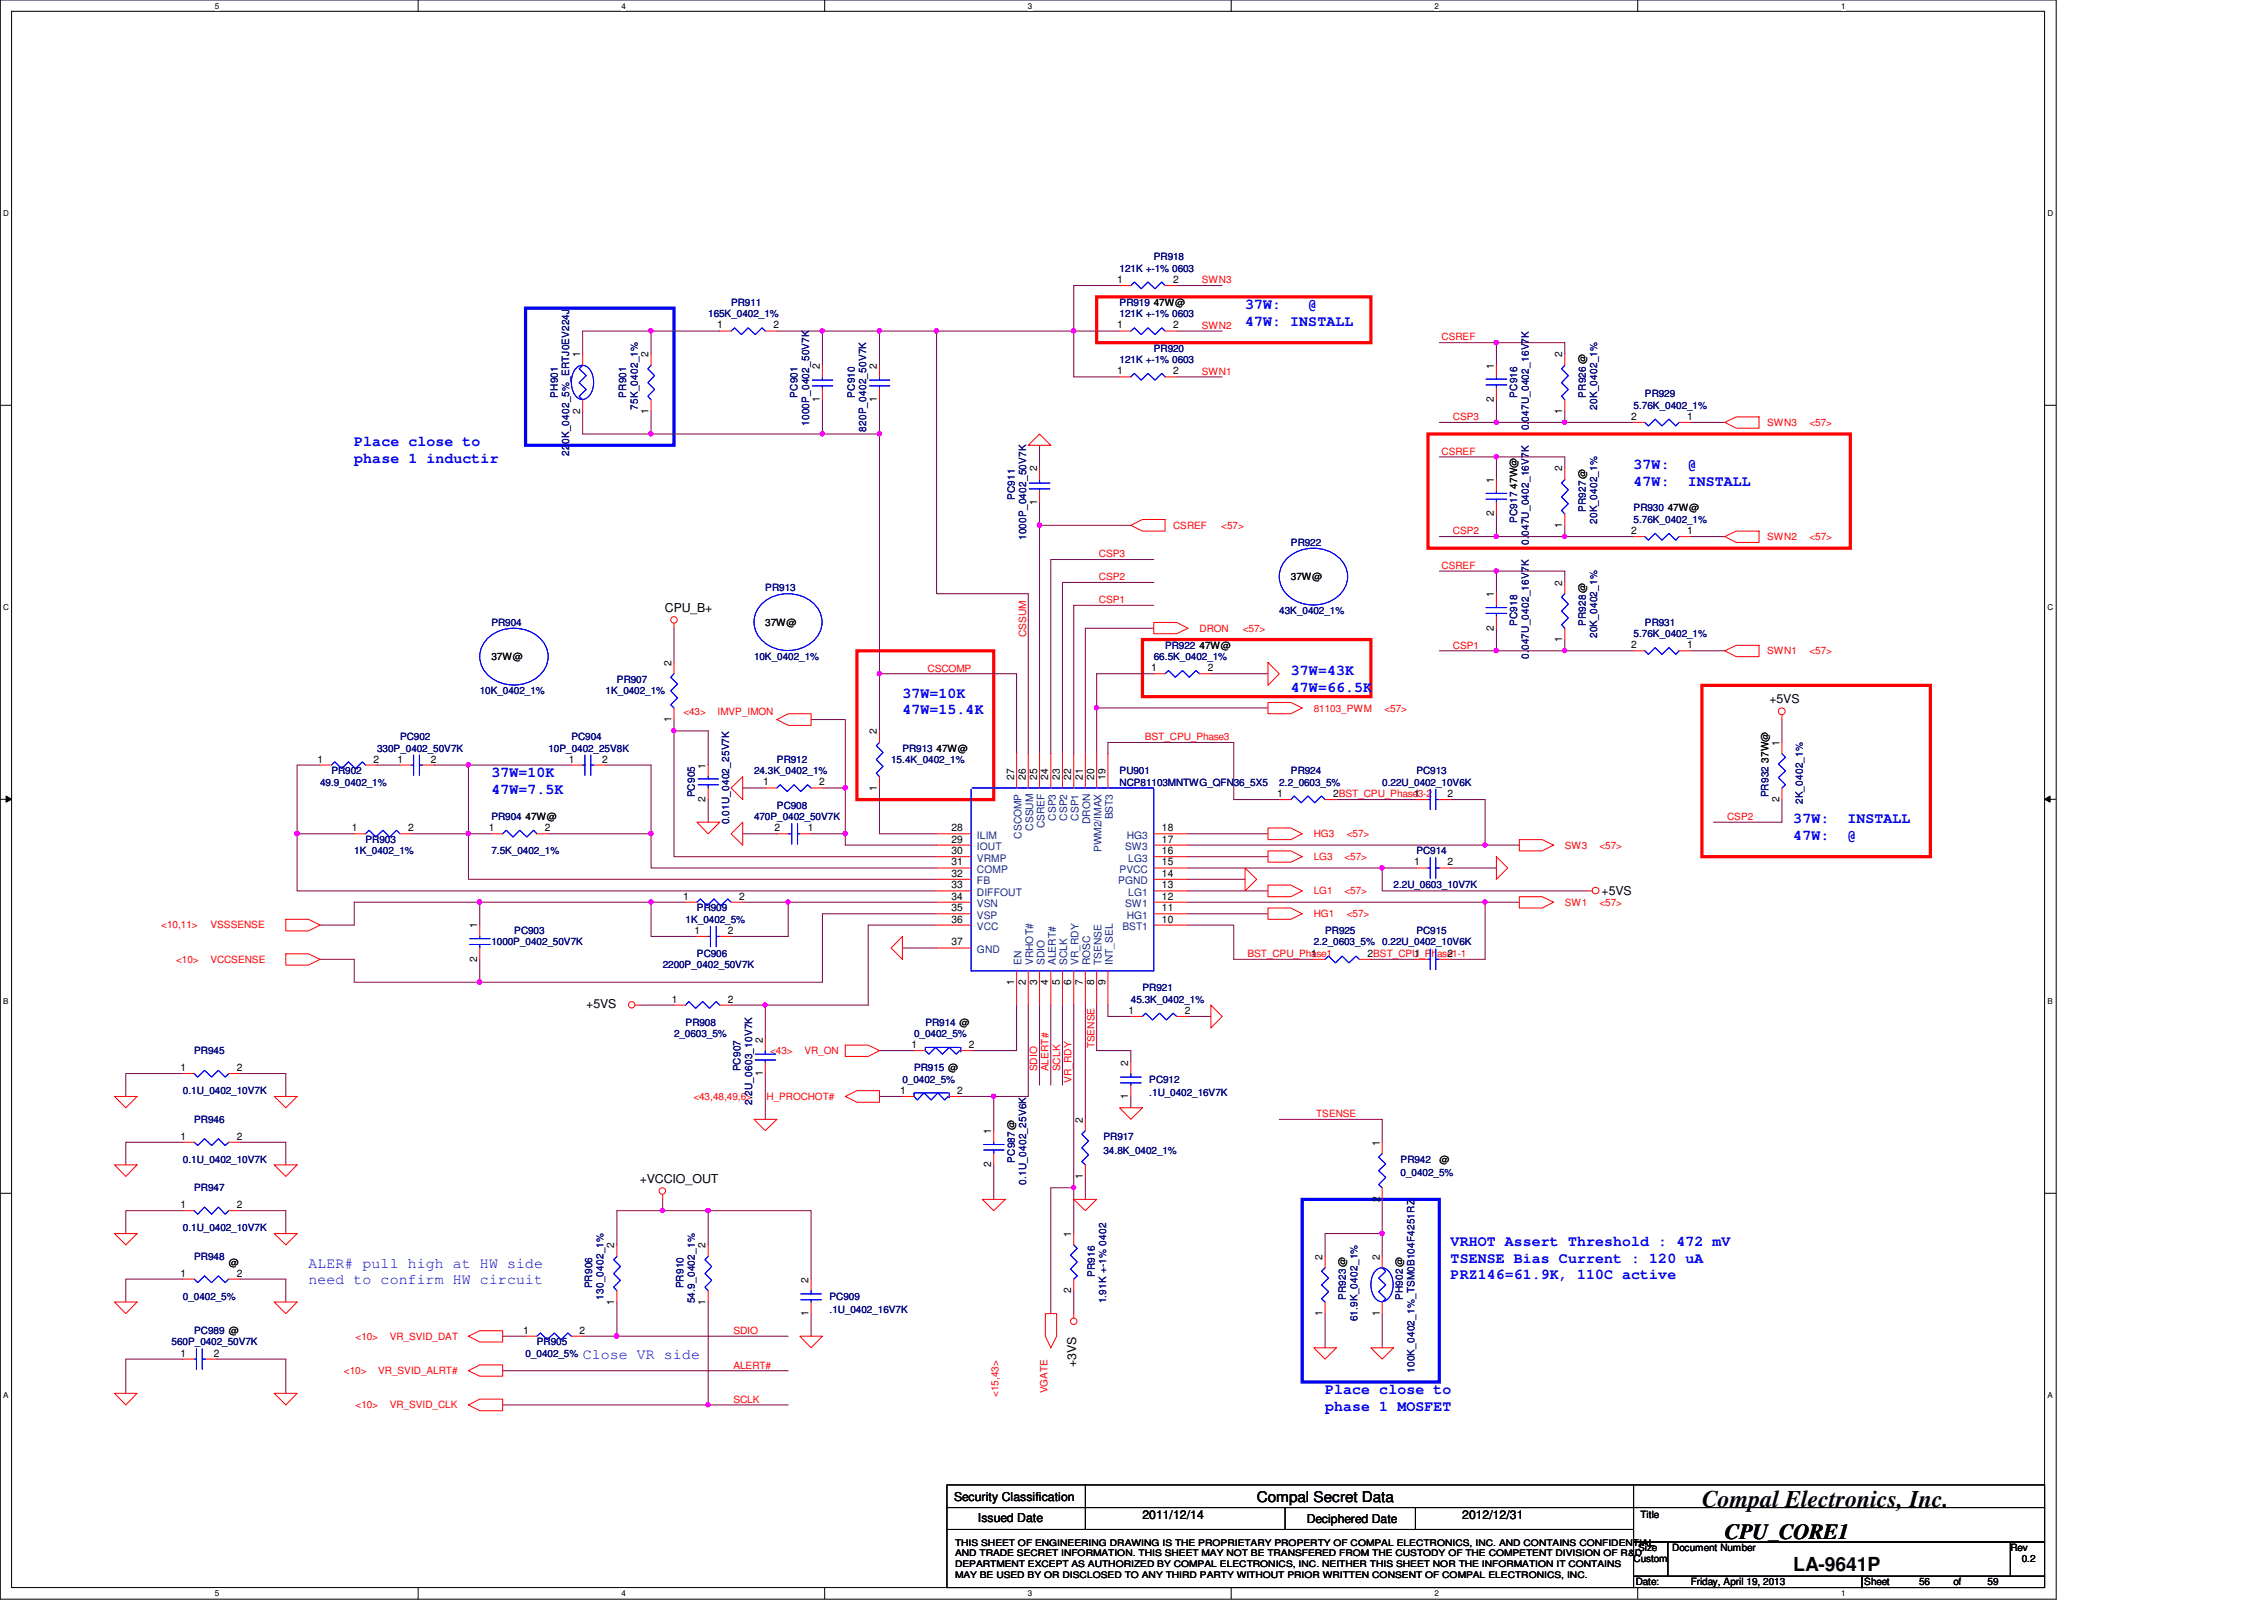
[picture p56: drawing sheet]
<svg xmlns="http://www.w3.org/2000/svg" width="297mm" height="210mm" viewBox="0 0 297 210" stroke-linecap="round" stroke-linejoin="round" font-family="sans-serif">
<defs><g id="words">
<text font-size="3.1" x="223.3" y="197.7">Compal Electronics, Inc.</text>
<text font-size="2.8" x="226.3" y="201.9">CPU_CORE1</text>
<text font-size="2.5" x="235.3" y="206.2">LA-9641P</text>
<g font-size="1.9" fill="#00f">
<text x="163.4" y="40.6">37W:</text>
<text x="171.7" y="40.6">@</text>
<text x="163.4" y="42.8">47W: INSTALL</text>
<text x="46.5" y="58.5">Place close to</text>
<text x="46.5" y="60.7">phase 1 inductir</text>
<text x="214.3" y="61.6">37W:</text>
<text x="214.3" y="63.8">47W:</text>
<text x="221.4" y="61.6">@</text>
<text x="221.4" y="63.8">INSTALL</text>
<text x="169.4" y="88.5">37W=43K</text>
<text x="118.4" y="91.5">37W=10K</text>
<text x="118.4" y="93.7">47W=15.4K</text>
<text x="169.4" y="90.7">47W=66.5K</text>
<text x="64.5" y="102">37W=10K</text>
<text x="64.5" y="104.2">47W=7.5K</text>
<text x="235.3" y="108">37W:</text>
<text x="242.4" y="108">INSTALL</text>
<text x="235.3" y="110.2">47W:</text>
<text x="242.4" y="110.2">@</text>
<text x="40.5" y="166.4">ALER# pull high at HW side</text>
<text x="190.3" y="163.4">VRHOT Assert Threshold : 472 mV</text>
<text x="190.3" y="165.7">TSENSE Bias Current : 120 uA</text>
<text x="190.3" y="167.9">PRZ146=61.9K, 110C active</text>
<text x="40.5" y="168.4">need to confirm HW circuit</text>
<text x="76.5" y="178.4">Close VR side</text>
<text x="173.9" y="182.9">Place close to</text>
<text x="173.9" y="185.1">phase 1 MOSFET</text>
</g>
<text font-size="1.9" x="164.9" y="197">Compal Secret Data</text>
<g font-size="1.6">
<text x="87.2" y="80.3">CPU_B+</text>
<text x="232.2" y="92.2">+5VS</text>
<text x="210.1" y="117.4">+5VS</text>
<text x="76.9" y="132.2">+5VS</text>
<text x="83.9" y="155.2">+VCCIO_OUT</text>
<text x="141.2" y="179.4" transform="rotate(-90 141.2 179.4)">+3VS</text>
<text x="125.2" y="196.8">Security Classification</text>
<text x="128.3" y="199.7">Issued Date</text>
<text x="149.9" y="199.2">2011/12/14</text>
<text x="171.4" y="199.9">Deciphered Date</text>
<text x="191.8" y="199.2">2012/12/31</text>
</g>
<g font-size="1.4">
<text x="146.6" y="37.1">1</text>
<text x="153.9" y="37.1">2</text>
<text x="76.1" y="46.9" transform="rotate(-90 76.1 46.9)">1</text>
<text x="85.1" y="46.9" transform="rotate(-90 85.1 46.9)">2</text>
<text x="94.1" y="43.1">1</text>
<text x="101.5" y="43.1">2</text>
<text x="146.6" y="43.1">1</text>
<text x="153.9" y="43.1">2</text>
<text x="205" y="46.9" transform="rotate(-90 205 46.9)">2</text>
<text x="107.6" y="52.7" transform="rotate(-90 107.6 52.7)">1</text>
<text x="107.6" y="48.4" transform="rotate(-90 107.6 48.4)">2</text>
<text x="115.1" y="52.7" transform="rotate(-90 115.1 52.7)">1</text>
<text x="115.1" y="48.4" transform="rotate(-90 115.1 48.4)">2</text>
<text x="146.6" y="49.1">1</text>
<text x="153.9" y="49.1">2</text>
<text x="196" y="52.7" transform="rotate(-90 196 52.7)">2</text>
<text x="196" y="48.4" transform="rotate(-90 196 48.4)">1</text>
<text x="76.1" y="54.3" transform="rotate(-90 76.1 54.3)">2</text>
<text x="85.1" y="54.3" transform="rotate(-90 85.1 54.3)">1</text>
<text x="205" y="54.3" transform="rotate(-90 205 54.3)">1</text>
<text x="214" y="55.1">2</text>
<text x="221.4" y="55.1">1</text>
<text x="136.1" y="61.8" transform="rotate(-90 136.1 61.8)">2</text>
<text x="196" y="63.4" transform="rotate(-90 196 63.4)">1</text>
<text x="205" y="61.8" transform="rotate(-90 205 61.8)">2</text>
<text x="136.1" y="66.3" transform="rotate(-90 136.1 66.3)">1</text>
<text x="196" y="67.7" transform="rotate(-90 196 67.7)">2</text>
<text x="205" y="69.3" transform="rotate(-90 205 69.3)">1</text>
<text x="214" y="70.1">2</text>
<text x="221.4" y="70.1">1</text>
<text x="205" y="76.8" transform="rotate(-90 205 76.8)">2</text>
<text x="196" y="82.7" transform="rotate(-90 196 82.7)">2</text>
<text x="196" y="78.4" transform="rotate(-90 196 78.4)">1</text>
<text x="88.1" y="87.3" transform="rotate(-90 88.1 87.3)">2</text>
<text x="151" y="88.1">1</text>
<text x="158.5" y="88.1">2</text>
<text x="205" y="84.2" transform="rotate(-90 205 84.2)">1</text>
<text x="214" y="85">2</text>
<text x="221.4" y="85">1</text>
<text x="88.1" y="94.7" transform="rotate(-90 88.1 94.7)">1</text>
<text x="41.7" y="100">1</text>
<text x="49" y="100">2</text>
<text x="52.2" y="100">1</text>
<text x="56.5" y="100">2</text>
<text x="74.6" y="100">1</text>
<text x="79" y="100">2</text>
<text x="92.6" y="100.8" transform="rotate(-90 92.6 100.8)">1</text>
<text x="115.1" y="96.4" transform="rotate(-90 115.1 96.4)">2</text>
<text x="233.5" y="97.8" transform="rotate(-90 233.5 97.8)">1</text>
<text x="92.6" y="105.2" transform="rotate(-90 92.6 105.2)">2</text>
<text x="100.1" y="103">1</text>
<text x="107.5" y="103">2</text>
<text x="115.1" y="103.7" transform="rotate(-90 115.1 103.7)">1</text>
<text x="133.1" y="102.3" transform="rotate(-90 133.1 102.3)">27</text>
<text x="134.6" y="102.3" transform="rotate(-90 134.6 102.3)">26</text>
<text x="136.1" y="102.3" transform="rotate(-90 136.1 102.3)">25</text>
<text x="137.5" y="102.3" transform="rotate(-90 137.5 102.3)">24</text>
<text x="139.1" y="102.3" transform="rotate(-90 139.1 102.3)">23</text>
<text x="140.5" y="102.3" transform="rotate(-90 140.5 102.3)">22</text>
<text x="142.1" y="102.3" transform="rotate(-90 142.1 102.3)">21</text>
<text x="143.5" y="102.3" transform="rotate(-90 143.5 102.3)">20</text>
<text x="145" y="102.3" transform="rotate(-90 145 102.3)">19</text>
<text x="167.6" y="104.6">1</text>
<text x="174.9" y="104.6">2BST_CPU_Phase3-2</text>
<text x="185.5" y="104.6">1</text>
<text x="189.9" y="104.6">2</text>
<text x="233.5" y="105.2" transform="rotate(-90 233.5 105.2)">2</text>
<text x="46.1" y="109.1">1</text>
<text x="53.5" y="109.1">2</text>
<text x="64.1" y="109.1">1</text>
<text x="71.5" y="109.1">2</text>
<text x="101.6" y="109.1">2</text>
<text x="106" y="109.1">1</text>
<text x="124.8" y="113.5">31</text>
<text x="124.8" y="112.1">30</text>
<text x="124.8" y="110.5">29</text>
<text x="124.8" y="109.1">28</text>
<text x="152.4" y="113.5">15</text>
<text x="152.4" y="112.1">16</text>
<text x="152.4" y="110.5">17</text>
<text x="152.4" y="109.1">18</text>
<text x="185.5" y="113.5">1</text>
<text x="189.9" y="113.5">2</text>
<text x="89.6" y="118">1</text>
<text x="97" y="118">2</text>
<text x="124.8" y="119.5">35</text>
<text x="124.8" y="115">32</text>
<text x="124.8" y="116.5">33</text>
<text x="124.8" y="118">34</text>
<text x="152.4" y="116.5">13</text>
<text x="152.4" y="118">12</text>
<text x="152.4" y="115">14</text>
<text x="152.4" y="119.5">11</text>
<text x="62.6" y="121.8" transform="rotate(-90 62.6 121.8)">1</text>
<text x="91.1" y="122.5">1</text>
<text x="95.5" y="122.5">2</text>
<text x="124.8" y="121">36</text>
<text x="124.8" y="124">37</text>
<text x="152.4" y="121">10</text>
<text x="172" y="125.5">1</text>
<text x="179.4" y="125.5">2BST_CPU_Phase1-1</text>
<text x="185.5" y="125.5">1</text>
<text x="189.9" y="125.5">2</text>
<text x="62.6" y="126.2" transform="rotate(-90 62.6 126.2)">2</text>
<text x="88.1" y="131.5">1</text>
<text x="95.5" y="131.5">2</text>
<text x="133.1" y="129.2" transform="rotate(-90 133.1 129.2)">1</text>
<text x="134.6" y="129.2" transform="rotate(-90 134.6 129.2)">2</text>
<text x="136.1" y="129.2" transform="rotate(-90 136.1 129.2)">3</text>
<text x="137.5" y="129.2" transform="rotate(-90 137.5 129.2)">4</text>
<text x="139.1" y="129.2" transform="rotate(-90 139.1 129.2)">5</text>
<text x="140.5" y="129.2" transform="rotate(-90 140.5 129.2)">6</text>
<text x="142.1" y="129.2" transform="rotate(-90 142.1 129.2)">7</text>
<text x="143.5" y="129.2" transform="rotate(-90 143.5 129.2)">8</text>
<text x="145" y="129.2" transform="rotate(-90 145 129.2)">9</text>
<text x="100.1" y="136.8" transform="rotate(-90 100.1 136.8)">2</text>
<text x="119.6" y="137.5">1</text>
<text x="127.1" y="137.5">2</text>
<text x="148.1" y="133">1</text>
<text x="155.4" y="133">2</text>
<text x="23.7" y="140.5">1</text>
<text x="31.1" y="140.5">2</text>
<text x="100.1" y="141.2" transform="rotate(-90 100.1 141.2)">1</text>
<text x="118.1" y="143.5">1</text>
<text x="125.6" y="143.5">2</text>
<text x="148" y="139.8" transform="rotate(-90 148 139.8)">2</text>
<text x="23.7" y="149.5">1</text>
<text x="31.1" y="149.5">2</text>
<text x="130" y="148.8" transform="rotate(-90 130 148.8)">1</text>
<text x="142.1" y="147.3" transform="rotate(-90 142.1 147.3)">2</text>
<text x="148" y="144.2" transform="rotate(-90 148 144.2)">1</text>
<text x="130" y="153.2" transform="rotate(-90 130 153.2)">2</text>
<text x="142.1" y="154.6" transform="rotate(-90 142.1 154.6)">1</text>
<text x="181" y="150.3" transform="rotate(-90 181 150.3)">1</text>
<text x="23.7" y="158.5">1</text>
<text x="31.1" y="158.5">2</text>
<text x="181" y="157.6" transform="rotate(-90 181 157.6)">2</text>
<text x="23.7" y="167.5">1</text>
<text x="31.1" y="167.5">2</text>
<text x="80.6" y="163.8" transform="rotate(-90 80.6 163.8)">2</text>
<text x="92.6" y="163.8" transform="rotate(-90 92.6 163.8)">2</text>
<text x="140.5" y="162.3" transform="rotate(-90 140.5 162.3)">1</text>
<text x="173.5" y="165.3" transform="rotate(-90 173.5 165.3)">2</text>
<text x="181" y="165.3" transform="rotate(-90 181 165.3)">2</text>
<text x="80.6" y="171.2" transform="rotate(-90 80.6 171.2)">1</text>
<text x="92.6" y="171.2" transform="rotate(-90 92.6 171.2)">1</text>
<text x="106.1" y="172.6" transform="rotate(-90 106.1 172.6)">1</text>
<text x="106.1" y="168.3" transform="rotate(-90 106.1 168.3)">2</text>
<text x="140.5" y="169.6" transform="rotate(-90 140.5 169.6)">2</text>
<text x="173.5" y="172.6" transform="rotate(-90 173.5 172.6)">1</text>
<text x="181" y="172.6" transform="rotate(-90 181 172.6)">1</text>
<text x="23.7" y="178">1</text>
<text x="28.1" y="178">2</text>
<text x="68.6" y="175">1</text>
<text x="76" y="175">2</text>
</g>
<g font-size="1.4" fill="#004080">
<text x="138.5" y="107.7" transform="rotate(-90 138.5 107.7)">CSP3</text>
<text x="140" y="107.7" transform="rotate(-90 140 107.7)">CSP2</text>
<text x="141.5" y="107.7" transform="rotate(-90 141.5 107.7)">CSP1</text>
<text x="146" y="107.5" transform="rotate(-90 146 107.5)">BST3</text>
<text x="128.2" y="113">VRMP</text>
<text x="128.2" y="111.5">IOUT</text>
<text x="128.2" y="110">ILIM</text>
<text x="134" y="110" transform="rotate(-90 134 110)">CSCOMP</text>
<text x="135.5" y="109" transform="rotate(-90 135.5 109)">CSSUM</text>
<text x="137" y="108.7" transform="rotate(-90 137 108.7)">CSREF</text>
<text x="143" y="108.1" transform="rotate(-90 143 108.1)">DRON</text>
<text x="144.5" y="111.8" transform="rotate(-90 144.5 111.8)">PWM2/IMAX</text>
<text x="147.6" y="111.5">SW3</text>
<text x="147.8" y="110">HG3</text>
<text x="148" y="113">LG3</text>
<text x="128.2" y="114.5">COMP</text>
<text x="128.2" y="116">FB</text>
<text x="128.2" y="117.5">DIFFOUT</text>
<text x="128.2" y="119">VSN</text>
<text x="146.7" y="116">PGND</text>
<text x="146.9" y="114.5">PVCC</text>
<text x="147.6" y="119">SW1</text>
<text x="148" y="117.5">LG1</text>
<text x="128.2" y="120.5">VSP</text>
<text x="128.2" y="122">VCC</text>
<text x="128.2" y="125">GND</text>
<text x="147.3" y="122">BST1</text>
<text x="147.8" y="120.5">HG1</text>
<text x="134" y="126.6" transform="rotate(-90 134 126.6)">EN</text>
<text x="135.5" y="126.6" transform="rotate(-90 135.5 126.6)">VRHOT#</text>
<text x="137" y="126.6" transform="rotate(-90 137 126.6)">SDIO</text>
<text x="138.5" y="126.6" transform="rotate(-90 138.5 126.6)">ALERT#</text>
<text x="140" y="126.6" transform="rotate(-90 140 126.6)">SCLK</text>
<text x="141.5" y="126.6" transform="rotate(-90 141.5 126.6)">VR_RDY</text>
<text x="143" y="126.6" transform="rotate(-90 143 126.6)">ROSC</text>
<text x="144.5" y="126.6" transform="rotate(-90 144.5 126.6)">TSENSE</text>
<text x="146" y="126.6" transform="rotate(-90 146 126.6)">INT_SEL</text>
</g>
<g font-size="1.3" fill="#000080">
<text x="146.9" y="35.6">121K +-1% 0603</text>
<text x="151.4" y="34.1">PR918</text>
<text x="92.9" y="41.6">165K_0402_1%</text>
<text x="95.9" y="40.1">PR911</text>
<text x="146.9" y="40.1">PR919</text>
<text x="146.9" y="41.6">121K +-1% 0603</text>
<text x="146.9" y="47.6">121K +-1% 0603</text>
<text x="151.4" y="46.1">PR920</text>
<text x="73.2" y="52.2" transform="rotate(-90 73.2 52.2)">PH901</text>
<text x="82.2" y="52.2" transform="rotate(-90 82.2 52.2)">PR901</text>
<text x="83.7" y="53.8" transform="rotate(-90 83.7 53.8)">75K_0402_1%</text>
<text x="104.6" y="52.2" transform="rotate(-90 104.6 52.2)">PC901</text>
<text x="112.1" y="52.2" transform="rotate(-90 112.1 52.2)">PC910</text>
<text x="199" y="52.2" transform="rotate(-90 199 52.2)">PC916</text>
<text x="208.1" y="52.2" transform="rotate(-90 208.1 52.2)">PR926 @</text>
<text x="209.5" y="53.8" transform="rotate(-90 209.5 53.8)">20K_0402_1%</text>
<text x="214.3" y="53.6">5.76K_0402_1%</text>
<text x="215.8" y="52.1">PR929</text>
<text x="74.7" y="59.8" transform="rotate(-90 74.7 59.8)">220K_0402_5%_ERTJ0EV224J</text>
<text x="106.2" y="55.9" transform="rotate(-90 106.2 55.9)">1000P_0402_50V7K</text>
<text x="113.7" y="56.6" transform="rotate(-90 113.7 56.6)">820P_0402_50V7K</text>
<text x="200.6" y="56.5" transform="rotate(-90 200.6 56.5)">0.047U_0402_16V7K</text>
<text x="133.1" y="65.6" transform="rotate(-90 133.1 65.6)">PC911</text>
<text x="134.6" y="70.9" transform="rotate(-90 134.6 70.9)">1000P_0402_50V7K</text>
<text x="169.4" y="71.6">PR922</text>
<text x="199" y="68.6" transform="rotate(-90 199 68.6)">PC917</text>
<text x="200.6" y="71.5" transform="rotate(-90 200.6 71.5)">0.047U_0402_16V7K</text>
<text x="208.1" y="67.1" transform="rotate(-90 208.1 67.1)">PR927 @</text>
<text x="209.5" y="68.7" transform="rotate(-90 209.5 68.7)">20K_0402_1%</text>
<text x="214.3" y="67.1">PR930</text>
<text x="214.3" y="68.6">5.76K_0402_1%</text>
<text x="100.4" y="77.6">PR913</text>
<text x="64.5" y="82.1">PR904</text>
<text x="167.8" y="80.6">43K_0402_1%</text>
<text x="199" y="82.1" transform="rotate(-90 199 82.1)">PC918</text>
<text x="208.1" y="82.1" transform="rotate(-90 208.1 82.1)">PR928 @</text>
<text x="209.5" y="83.7" transform="rotate(-90 209.5 83.7)">20K_0402_1%</text>
<text x="214.3" y="83.6">5.76K_0402_1%</text>
<text x="215.8" y="82.1">PR931</text>
<text x="80.9" y="89.6">PR907</text>
<text x="98.9" y="86.6">10K_0402_1%</text>
<text x="151.4" y="86.6">66.5K_0402_1%</text>
<text x="152.9" y="85.1">PR922</text>
<text x="200.6" y="86.4" transform="rotate(-90 200.6 86.4)">0.047U_0402_16V7K</text>
<text x="62.9" y="91.1">10K_0402_1%</text>
<text x="79.5" y="91.1">1K_0402_1%</text>
<text x="43.5" y="101.6">PR902</text>
<text x="49.5" y="98.6">330P_0402_50V7K</text>
<text x="52.5" y="97.1">PC902</text>
<text x="72" y="98.6">10P_0402_25V8K</text>
<text x="75" y="97.1">PC904</text>
<text x="98.9" y="101.6">24.3K_0402_1%</text>
<text x="101.9" y="100.1">PR912</text>
<text x="116.9" y="100.1">15.4K_0402_1%</text>
<text x="118.4" y="98.6">PR913</text>
<text x="146.9" y="101.6">PU901</text>
<text x="169.4" y="101.6">PR924</text>
<text x="185.8" y="101.6">PC913</text>
<text x="42" y="103.1">49.9_0402_1%</text>
<text x="64.5" y="107.6">PR904</text>
<text x="91.2" y="104.6" transform="rotate(-90 91.2 104.6)">PC905</text>
<text x="98.9" y="107.6">470P_0402_50V7K</text>
<text x="101.9" y="106.1">PC908</text>
<text x="146.9" y="103.1">NCP81103MNTWG_QFN36_5X5</text>
<text x="167.8" y="103.1">2.2_0603_5%</text>
<text x="181.4" y="103.1">0.22U_0402_10V6K</text>
<text x="232" y="104.6" transform="rotate(-90 232 104.6)">PR932</text>
<text x="236.5" y="105.5" transform="rotate(-90 236.5 105.5)">2K_0402_1%</text>
<text x="46.5" y="112.1">1K_0402_1%</text>
<text x="48" y="110.6">PR903</text>
<text x="64.5" y="112.1">7.5K_0402_1%</text>
<text x="95.7" y="108.2" transform="rotate(-90 95.7 108.2)">0.01U_0402_25V7K</text>
<text x="185.8" y="112.1">PC914</text>
<text x="91.4" y="119.5">PR909</text>
<text x="182.8" y="116.5">2.2U_0603_10V7K</text>
<text x="64.5" y="124">1000P_0402_50V7K</text>
<text x="67.5" y="122.6">PC903</text>
<text x="90" y="121.1">1K_0402_5%</text>
<text x="91.4" y="125.6">PC906</text>
<text x="172.4" y="124">2.2_0603_5%</text>
<text x="173.9" y="122.6">PR925</text>
<text x="181.4" y="124">0.22U_0402_10V6K</text>
<text x="185.8" y="122.6">PC915</text>
<text x="86.9" y="127">2200P_0402_50V7K</text>
<text x="148.4" y="131.5">45.3K_0402_1%</text>
<text x="149.9" y="130">PR921</text>
<text x="88.4" y="136.1">2_0603_5%</text>
<text x="90" y="134.5">PR908</text>
<text x="119.9" y="136.1">0_0402_5%</text>
<text x="121.4" y="134.5">PR914 @</text>
<text x="24" y="143.6">0.1U_0402_10V7K</text>
<text x="25.5" y="138.3">PR945</text>
<text x="97.2" y="140.5" transform="rotate(-90 97.2 140.5)">PC907</text>
<text x="118.4" y="142">0_0402_5%</text>
<text x="119.9" y="140.5">PR915 @</text>
<text x="150.8" y="142">PC912</text>
<text x="150.8" y="143.8">.1U_0402_16V7K</text>
<text x="25.5" y="147.3">PR946</text>
<text x="98.7" y="144.9" transform="rotate(-90 98.7 144.9)">2.2U_0603_10V7K</text>
<text x="144.8" y="149.5">PR917</text>
<text x="24" y="152.5">0.1U_0402_10V7K</text>
<text x="133.1" y="152.5" transform="rotate(-90 133.1 152.5)">PC987@</text>
<text x="134.6" y="155.4" transform="rotate(-90 134.6 155.4)">0.1U_0402_25V6K</text>
<text x="144.8" y="151.3">34.8K_0402_1%</text>
<text x="183.8" y="152.5">PR942</text>
<text x="183.8" y="154.3">0_0402_5%</text>
<text x="24" y="161.5">0.1U_0402_10V7K</text>
<text x="25.5" y="156.3">PR947</text>
<text x="25.5" y="165.3">PR948</text>
<text x="143.6" y="167.5" transform="rotate(-90 143.6 167.5)">PR916</text>
<text x="24" y="170.5">0_0402_5%</text>
<text x="77.7" y="169" transform="rotate(-90 77.7 169)">PR906</text>
<text x="79.2" y="170.5" transform="rotate(-90 79.2 170.5)">130_0402_1%</text>
<text x="89.7" y="169" transform="rotate(-90 89.7 169)">PR910</text>
<text x="91.2" y="171" transform="rotate(-90 91.2 171)">54.9_0402_1%</text>
<text x="108.8" y="170.5">PC909</text>
<text x="108.8" y="172.3">.1U_0402_16V7K</text>
<text x="145.1" y="171" transform="rotate(-90 145.1 171)">1.91K +-1% 0402</text>
<text x="176.6" y="170.5" transform="rotate(-90 176.6 170.5)">PR923 @</text>
<text x="178.1" y="173.4" transform="rotate(-90 178.1 173.4)">61.9K_0402_1%</text>
<text x="184.1" y="170.5" transform="rotate(-90 184.1 170.5)">PH902 @</text>
<text x="22.5" y="176.5">560P_0402_50V7K</text>
<text x="25.5" y="175">PC989 @</text>
<text x="69" y="178">0_0402_5%</text>
<text x="70.4" y="176.5">PR905</text>
<text x="185.6" y="180.1" transform="rotate(-90 185.6 180.1)">100K_0402_1%_TSM0B104F4251RZ</text>
</g>
<g font-size="1.3">
<text x="151.4" y="40.1">47W@</text>
<text x="199" y="64.1" transform="rotate(-90 199 64.1)">47W@</text>
<text x="218.8" y="67.1">47W@</text>
<text x="169.4" y="76.1">37W@</text>
<text x="100.4" y="82.1">37W@</text>
<text x="64.5" y="86.6">37W@</text>
<text x="157.4" y="85.1">47W@</text>
<text x="122.9" y="98.6">47W@</text>
<text x="232" y="100.1" transform="rotate(-90 232 100.1)">37W@</text>
<text x="69" y="107.6">47W@</text>
<text x="188.8" y="152.5">@</text>
<text x="30" y="166">@</text>
<text x="214.9" y="203.5">Size</text>
<text x="215.2" y="199.1">Title</text>
<text x="219.4" y="203.5">Document Number</text>
<text x="263.8" y="203.5">Rev</text>
<text x="214.3" y="205">Custom</text>
<text x="214.6" y="208">Date:</text>
<text x="221.8" y="208">Friday, April 19, 2013</text>
<text x="244.6" y="208">Sheet</text>
<text x="251.8" y="208">56</text>
<text x="256.3" y="208">of</text>
<text x="260.8" y="208">59</text>
<text x="265.3" y="205">0.2</text>
</g>
<g font-size="1.3" fill="#f00">
<text x="157.7" y="37.2">SWN3</text>
<text x="157.7" y="43.1">SWN2</text>
<text x="189.1" y="44.7">CSREF</text>
<text x="157.7" y="49.1">SWN1</text>
<text x="189.1" y="59.6">CSREF</text>
<text x="190.6" y="55.1">CSP3</text>
<text x="231.9" y="55.9">SWN3</text>
<text x="237.4" y="55.9">&lt;57&gt;</text>
<text x="153.9" y="69.3">CSREF</text>
<text x="160.2" y="69.3">&lt;57&gt;</text>
<text x="190.6" y="70.1">CSP2</text>
<text x="231.9" y="70.9">SWN2</text>
<text x="237.4" y="70.9">&lt;57&gt;</text>
<text x="144.2" y="73.1">CSP3</text>
<text x="144.2" y="76.1">CSP2</text>
<text x="189.1" y="74.6">CSREF</text>
<text x="134.6" y="83.6" transform="rotate(-90 134.6 83.6)">CSSUM</text>
<text x="144.2" y="79.1">CSP1</text>
<text x="157.4" y="82.8">DRON</text>
<text x="163.1" y="82.8">&lt;57&gt;</text>
<text x="121.7" y="88.1">CSCOMP</text>
<text x="190.6" y="85.1">CSP1</text>
<text x="231.9" y="85.9">SWN1</text>
<text x="237.4" y="85.9">&lt;57&gt;</text>
<text x="89.7" y="93.8">&lt;43&gt;</text>
<text x="94.1" y="93.8">IMVP_IMON</text>
<text x="172.4" y="93.3">81103_PWM</text>
<text x="181.6" y="93.3">&lt;57&gt;</text>
<text x="150.2" y="97.1">BST_CPU_Phase3</text>
<text x="226.6" y="107.6">CSP2</text>
<text x="172.4" y="109.8">HG3</text>
<text x="172.4" y="112.8">LG3</text>
<text x="176.4" y="112.8">&lt;57&gt;</text>
<text x="176.7" y="109.8">&lt;57&gt;</text>
<text x="205.3" y="111.3">SW3</text>
<text x="209.8" y="111.3">&lt;57&gt;</text>
<text x="172.4" y="117.3">LG1</text>
<text x="176.4" y="117.3">&lt;57&gt;</text>
<text x="205.3" y="118.8">SW1</text>
<text x="209.8" y="118.8">&lt;57&gt;</text>
<text x="21.2" y="121.8">&lt;10,11&gt;</text>
<text x="27.6" y="121.8">VSSSENSE</text>
<text x="163.7" y="125.6">BST_CPU_Phase1</text>
<text x="172.4" y="120.3">HG1</text>
<text x="176.7" y="120.3">&lt;57&gt;</text>
<text x="23.1" y="126.3">&lt;10&gt;</text>
<text x="27.6" y="126.3">VCCSENSE</text>
<text x="143.6" y="137.5" transform="rotate(-90 143.6 137.5)">TSENSE</text>
<text x="101" y="138.3">&lt;43&gt;</text>
<text x="105.5" y="138.3">VR_ON</text>
<text x="136.1" y="140.5" transform="rotate(-90 136.1 140.5)">SDIO</text>
<text x="137.6" y="140.5" transform="rotate(-90 137.6 140.5)">ALERT#</text>
<text x="139.1" y="140.5" transform="rotate(-90 139.1 140.5)">SCLK</text>
<text x="140.6" y="142.1" transform="rotate(-90 140.6 142.1)">VR_RDY</text>
<text x="91" y="144.3">&lt;43,48,49,6&gt;</text>
<text x="100.6" y="144.3">H_PROCHOT#</text>
<text x="172.7" y="146.6">TSENSE</text>
<text x="46.6" y="175.8">&lt;10&gt;</text>
<text x="51.1" y="175.8">VR_SVID_DAT</text>
<text x="96.2" y="175">SDIO</text>
<text x="96.2" y="179.5">ALERT#</text>
<text x="45.1" y="180.3">&lt;10&gt;</text>
<text x="46.6" y="184.7">&lt;10&gt;</text>
<text x="49.6" y="180.3">VR_SVID_ALRT#</text>
<text x="51.1" y="184.7">VR_SVID_CLK</text>
<text x="96.2" y="184">SCLK</text>
<text x="131" y="183.3" transform="rotate(-90 131 183.3)">&lt;15,43&gt;</text>
<text x="137.5" y="182.8" transform="rotate(-90 137.5 182.8)">VGATE</text>
</g>
<g font-size="1.2">
<text x="125.3" y="202.8">THIS SHEET OF ENGINEERING DRAWING IS THE PROPRIETARY PROPERTY OF COMPAL ELECTRONICS, INC. AND CONTAINS CONFIDENTIAL</text>
<text x="125.3" y="207">MAY BE USED BY OR DISCLOSED TO ANY THIRD PARTY WITHOUT PRIOR WRITTEN CONSENT OF COMPAL ELECTRONICS, INC.</text>
<text x="125.3" y="204.2">AND TRADE SECRET INFORMATION. THIS SHEET MAY NOT BE TRANSFERED FROM THE CUSTODY OF THE COMPETENT DIVISION OF R&amp;D</text>
<text x="125.3" y="205.6">DEPARTMENT EXCEPT AS AUTHORIZED BY COMPAL ELECTRONICS, INC. NEITHER THIS SHEET NOR THE INFORMATION IT CONTAINS</text>
</g>
<g font-size="1.1">
<text x="28.2" y="1.1">5</text>
<text x="81.5" y="1.1">4</text>
<text x="134.9" y="1.1">3</text>
<text x="188.2" y="1.1">2</text>
<text x="241.6" y="1.1">1</text>
<text x=".4" y="28.3">D</text>
<text x="268.6" y="28.3">D</text>
<text x=".4" y="80">C</text>
<text x="268.6" y="80">C</text>
<text x=".4" y="131.7">B</text>
<text x="268.6" y="131.7">B</text>
<text x=".4" y="183.3">A</text>
<text x="268.6" y="183.3">A</text>
<text x="28.2" y="209.4">5</text>
<text x="81.5" y="209.4">4</text>
<text x="134.9" y="209.4">3</text>
<text x="188.2" y="209.4">2</text>
<text x="241.6" y="209.4">1</text>
</g>
</g></defs>
<path d="M0 0h269.8v209.8h-269.8zM1.5 1.5h266.8v206.8h-266.8z" fill="none" stroke="#000" stroke-width=".13"/>
<g fill="#fff">
<path d="M28.2 .2h.6v1.2h-.6z"/>
<path d="M28.2 208.4h.6v1.2h-.6z"/>
</g>
<path d="M54.9 0v1.5M54.9 208.3v1.5" fill="none" stroke="#000" stroke-width=".13"/>
<g fill="#fff">
<path d="M81.5 .2h.6v1.2h-.6z"/>
<path d="M81.5 208.4h.6v1.2h-.6z"/>
</g>
<path d="M108.2 0v1.5M108.2 208.3v1.5" fill="none" stroke="#000" stroke-width=".13"/>
<g fill="#fff">
<path d="M134.9 .2h.6v1.2h-.6z"/>
<path d="M134.9 208.4h.6v1.2h-.6z"/>
</g>
<path d="M161.5 0v1.5M161.5 208.3v1.5" fill="none" stroke="#000" stroke-width=".13"/>
<g fill="#fff">
<path d="M188.2 .2h.6v1.2h-.6z"/>
<path d="M188.2 208.4h.6v1.2h-.6z"/>
</g>
<path d="M214.9 0v1.5M214.9 208.3v1.5" fill="none" stroke="#000" stroke-width=".13"/>
<g fill="#fff">
<path d="M241.5 .2h.6v1.2h-.6z"/>
<path d="M241.5 208.4h.6v1.2h-.6z"/>
<path d="M.4 27.3h.8v1.2h-.8z"/>
<path d="M268.6 27.3h.8v1.2h-.8z"/>
<path d="M.4 79h.8v1.2h-.8z"/>
<path d="M268.6 79h.8v1.2h-.8z"/>
</g>
<path d="M0 53.2h1.5M268.3 53.2h1.4" fill="none" stroke="#000" stroke-width=".13"/>
<g fill="#fff">
<path d="M.4 130.7h.7v1.2h-.7z"/>
<path d="M268.6 130.7h.8v1.2h-.8z"/>
</g>
<path d="M0 104.9h1.5M.8 104.4l.7 .5-.7 .3zM268.3 104.9l.7-.5v.8zM268.3 104.9h1.4" fill="none" stroke="#000" stroke-width=".13"/>
<path d="M.8 104.4l.7 .5-.7 .3zM268.3 104.9l.7-.5v.8z" fill="#000"/>
<g fill="#fff">
<path d="M.4 182.4h.7v1.1h-.7z"/>
<path d="M268.6 182.4h.8v1.1h-.8z"/>
</g>
<path d="M0 156.5h1.5M268.3 156.5h1.4" fill="none" stroke="#000" stroke-width=".13"/>
<path d="M69 40.4h19.4v18h-19.4zM170.8 157.3h18v24h-18z" fill="none" stroke="#00f" stroke-width=".42"/>
<path d="M143.9 38.9h36v6.1h-36zM187.4 56.9h55.4v15h-55.4zM112.4 85.4h18v19.5h-18zM149.9 83.9h30v7.5h-30zM223.3 89.9h30v22.5h-30z" fill="none" stroke="#f00" stroke-width=".42"/>
<path d="M57 100.4h4.5M155.9 133.3h3M86.9 157.3v1.5" fill="none" stroke="#800040" stroke-width=".13"/>
<circle cx="86.9" cy="158.8" r=".29" fill="#f0f"/>
<circle cx="86.9" cy="158.8" r=".29" fill="none" stroke="#f0f" stroke-width=".13"/>
<path d="M80.9 158.8h6M92.9 184.3h10.5" fill="none" stroke="#800040" stroke-width=".13"/>
<circle cx="92.9" cy="184.3" r=".29" fill="#f0f"/>
<circle cx="92.9" cy="184.3" r=".29" fill="none" stroke="#f0f" stroke-width=".13"/>
<path d="M80.9 170.8v4.5h22.5" fill="none" stroke="#800040" stroke-width=".13"/>
<circle cx="80.9" cy="175.3" r=".29" fill="#f0f"/>
<circle cx="80.9" cy="175.3" r=".29" fill="none" stroke="#f0f" stroke-width=".13"/>
<path d="M39 100.4v9M80.9 158.8v4.5M86.9 158.8h6v4.5" fill="none" stroke="#800040" stroke-width=".13"/>
<circle cx="39" cy="109.4" r=".29" fill="#f0f"/>
<circle cx="39" cy="109.4" r=".29" fill="none" stroke="#f0f" stroke-width=".13"/>
<path d="M39 100.4h3M95.9 131.9h4.5M113.9 121.4v10.5M100.4 140.8v6" fill="none" stroke="#800040" stroke-width=".13"/>
<circle cx="100.4" cy="131.8" r=".29" fill="#f0f"/>
<circle cx="100.4" cy="131.8" r=".29" fill="none" stroke="#f0f" stroke-width=".13"/>
<path d="M85.4 43.4h9M155.9 113.9h25.4M100.4 131.9v4.5M118.4 124.4h4.5" fill="none" stroke="#800040" stroke-width=".13"/>
<circle cx="85.4" cy="43.4" r=".29" fill="#f0f"/>
<circle cx="85.4" cy="43.4" r=".29" fill="none" stroke="#f0f" stroke-width=".13"/>
<path d="M140.9 43.4v6M137.9 73.4h13.5M139.4 76.4h12M140.9 79.4h10.5M88.4 95.9v16.5h34.5M42 121.4h4.5M83.9 131.9h4.5" fill="none" stroke="#800040" stroke-width=".13"/>
<circle cx="88.4" cy="95.9" r=".29" fill="#f0f"/>
<circle cx="88.4" cy="95.9" r=".29" fill="none" stroke="#f0f" stroke-width=".13"/>
<g fill="none" stroke="#800040" stroke-width=".13">
<path d="M136.4 65.9v3M137.9 73.4v25.5M139.4 76.4v22.5M140.9 79.4v19.5M88.4 82.4v4.5M115.4 88.4v7.5M133.4 88.4v10.5M145.4 97.4h16.5v7.5M151.4 82.4h-9v16.5M97.4 103.4h3M115.4 109.4h7.5M42 125.9h4.5"/>
<path d="M113.9 121.4h9M133.4 131.9v5.9h-5.9M134.9 131.9v11.9M148.4 143.8v1.5M106.4 172.3v3"/>
</g>
<circle cx="115.4" cy="88.4" r=".29" fill="#f0f"/>
<circle cx="115.4" cy="88.4" r=".29" fill="none" stroke="#f0f" stroke-width=".13"/>
<path d="M92.9 158.8h13.5v9" fill="none" stroke="#800040" stroke-width=".13"/>
<circle cx="92.9" cy="158.8" r=".29" fill="#f0f"/>
<circle cx="92.9" cy="158.8" r=".29" fill="none" stroke="#f0f" stroke-width=".13"/>
<path d="M115.4 56.9v31.5h18M151.4 88.4h-7.5v4.5M194.8 118.4h4.5M136.4 131.9v10.5M137.9 131.9v10.5M139.4 131.9v10.5M161.9 125.9h10.5M173.9 172.3v4.5" fill="none" stroke="#800040" stroke-width=".13"/>
<circle cx="194.8" cy="118.3" r=".29" fill="#f0f"/>
<circle cx="194.8" cy="118.3" r=".29" fill="none" stroke="#f0f" stroke-width=".13"/>
<path d="M155.9 116.9h10.5M175.3 104.9h10.5M62.9 128.9h45" fill="none" stroke="#800040" stroke-width=".13"/>
<circle cx="62.9" cy="128.8" r=".29" fill="#f0f"/>
<circle cx="62.9" cy="128.8" r=".29" fill="none" stroke="#f0f" stroke-width=".13"/>
<path d="M196.3 45h9M79.5 100.4h5.9M110.9 110.9h12M122.9 119.9h-15v9M161.9 104.9h5.9M190.3 104.9h4.5v6h4.5M143.9 131.9v5.9M190.3 125.9h4.5M167.8 146.8h13.5M173.9 161.8h7.4" fill="none" stroke="#800040" stroke-width=".13"/>
<circle cx="196.3" cy="44.9" r=".29" fill="#f0f"/>
<circle cx="196.3" cy="44.9" r=".29" fill="none" stroke="#f0f" stroke-width=".13"/>
<path d="M158.9 88.4h7.5M61.5 100.4h13.5M155.9 119.9h10.5M194.8 118.4v7.5M173.9 161.8v3" fill="none" stroke="#800040" stroke-width=".13"/>
<circle cx="61.4" cy="100.3" r=".29" fill="#f0f"/>
<circle cx="61.4" cy="100.3" r=".29" fill="none" stroke="#f0f" stroke-width=".13"/>
<path d="M143.9 92.9h22.5M39 109.4v7.5M142.4 154.3v3" fill="none" stroke="#800040" stroke-width=".13"/>
<circle cx="143.9" cy="92.8" r=".29" fill="#f0f"/>
<circle cx="143.9" cy="92.8" r=".29" fill="none" stroke="#f0f" stroke-width=".13"/>
<path d="M39 109.4h7.5M61.5 109.4h3M85.4 100.4v9" fill="none" stroke="#800040" stroke-width=".13"/>
<circle cx="61.4" cy="109.4" r=".29" fill="#f0f"/>
<circle cx="61.4" cy="109.4" r=".29" fill="none" stroke="#f0f" stroke-width=".13"/>
<path d="M110.9 109.4v1.5" fill="none" stroke="#800040" stroke-width=".13"/>
<circle cx="110.9" cy="109.4" r=".29" fill="#f0f"/>
<circle cx="110.9" cy="109.4" r=".29" fill="none" stroke="#f0f" stroke-width=".13"/>
<path d="M107.9 103.4h3M142.4 131.9v14.9M140.9 155.8v6M181.3 172.3v4.5" fill="none" stroke="#800040" stroke-width=".13"/>
<circle cx="140.8" cy="155.8" r=".29" fill="#f0f"/>
<circle cx="140.8" cy="155.8" r=".29" fill="none" stroke="#f0f" stroke-width=".13"/>
<path d="M136.4 68.9h12" fill="none" stroke="#800040" stroke-width=".13"/>
<circle cx="136.4" cy="68.9" r=".29" fill="#f0f"/>
<circle cx="136.4" cy="68.9" r=".29" fill="none" stroke="#f0f" stroke-width=".13"/>
<path d="M136.4 68.9v30M85.4 109.4v4.5h37.5M115.4 103.4v6" fill="none" stroke="#800040" stroke-width=".13"/>
<circle cx="85.4" cy="109.4" r=".29" fill="#f0f"/>
<circle cx="85.4" cy="109.4" r=".29" fill="none" stroke="#f0f" stroke-width=".13"/>
<path d="M154.4 37.5h5.9M140.9 49.4h6M140.9 43.4h6M154.4 49.4h5.9M154.4 43.4h5.9M39 116.9h83.9M61.5 109.4v6h61.4M155.9 109.4h10.5M145.4 133.3h3" fill="none" stroke="#800040" stroke-width=".13"/>
<circle cx="140.8" cy="43.4" r=".29" fill="#f0f"/>
<circle cx="140.8" cy="43.4" r=".29" fill="none" stroke="#f0f" stroke-width=".13"/>
<path d="M140.9 37.5h6M155.9 110.9h38.9" fill="none" stroke="#800040" stroke-width=".13"/>
<circle cx="194.8" cy="110.8" r=".29" fill="#f0f"/>
<circle cx="194.8" cy="110.8" r=".29" fill="none" stroke="#f0f" stroke-width=".13"/>
<path d="M49.5 100.4h3M92.9 104.9v3M103.4 118.4h19.5M155.9 112.4h10.5" fill="none" stroke="#800040" stroke-width=".13"/>
<circle cx="103.4" cy="118.3" r=".29" fill="#f0f"/>
<circle cx="103.4" cy="118.3" r=".29" fill="none" stroke="#f0f" stroke-width=".13"/>
<path d="M140.9 37.5v5.9M85.4 43.4h-9v3M88.4 94.4v1.5h4.5M85.4 118.4h4.6M97.4 118.4h6v4.4h-7.5M155.9 118.4h38.9M181.3 113.9h4.5M181.3 161.8v3" fill="none" stroke="#800040" stroke-width=".13"/>
<circle cx="181.3" cy="113.8" r=".29" fill="#f0f"/>
<circle cx="181.3" cy="113.8" r=".29" fill="none" stroke="#f0f" stroke-width=".13"/>
<path d="M85.4 43.4v3M85.4 118.4v4.4h6M155.9 115.4h7.5M181.3 113.9v3h27M190.3 113.9h6" fill="none" stroke="#800040" stroke-width=".13"/>
<circle cx="85.4" cy="118.3" r=".29" fill="#f0f"/>
<circle cx="85.4" cy="118.3" r=".29" fill="none" stroke="#f0f" stroke-width=".13"/>
<path d="M62.9 118.4h22.5" fill="none" stroke="#800040" stroke-width=".13"/>
<circle cx="62.9" cy="118.3" r=".29" fill="#f0f"/>
<circle cx="62.9" cy="118.3" r=".29" fill="none" stroke="#f0f" stroke-width=".13"/>
<path d="M107.9 56.9h7.5M188.8 55.4h16.5M196.3 45v2.9M143.9 92.9v6M233.8 94.4v3M61.5 100.4v9h-7.5M233.8 104.9v3h-9" fill="none" stroke="#800040" stroke-width=".13"/>
<circle cx="205.3" cy="55.4" r=".29" fill="#f0f"/>
<circle cx="205.3" cy="55.4" r=".29" fill="none" stroke="#f0f" stroke-width=".13"/>
<circle cx="196.3" cy="55.4" r=".29" fill="#f0f"/>
<circle cx="196.3" cy="55.4" r=".29" fill="none" stroke="#f0f" stroke-width=".13"/>
<path d="M196.3 52.4v3M196.3 59.9h9M205.3 45v1.4M205.3 53.9v1.5h9M221.8 55.4h4.5" fill="none" stroke="#800040" stroke-width=".13"/>
<circle cx="196.3" cy="59.9" r=".29" fill="#f0f"/>
<circle cx="196.3" cy="59.9" r=".29" fill="none" stroke="#f0f" stroke-width=".13"/>
<path d="M196.3 59.9v3M188.8 70.4h16.5" fill="none" stroke="#800040" stroke-width=".13"/>
<circle cx="205.3" cy="70.4" r=".29" fill="#f0f"/>
<circle cx="205.3" cy="70.4" r=".29" fill="none" stroke="#f0f" stroke-width=".13"/>
<circle cx="196.3" cy="70.4" r=".29" fill="#f0f"/>
<circle cx="196.3" cy="70.4" r=".29" fill="none" stroke="#f0f" stroke-width=".13"/>
<path d="M188.8 45h7.5M188.8 59.9h7.5M205.3 59.9v1.5M196.3 67.4v3M196.3 74.9h9M205.3 68.9v1.5h9M221.8 70.4h4.5" fill="none" stroke="#800040" stroke-width=".13"/>
<circle cx="196.3" cy="74.9" r=".29" fill="#f0f"/>
<circle cx="196.3" cy="74.9" r=".29" fill="none" stroke="#f0f" stroke-width=".13"/>
<path d="M196.3 74.9v3M188.8 85.4h16.5" fill="none" stroke="#800040" stroke-width=".13"/>
<circle cx="205.3" cy="85.4" r=".29" fill="#f0f"/>
<circle cx="205.3" cy="85.4" r=".29" fill="none" stroke="#f0f" stroke-width=".13"/>
<circle cx="196.3" cy="85.4" r=".29" fill="#f0f"/>
<circle cx="196.3" cy="85.4" r=".29" fill="none" stroke="#f0f" stroke-width=".13"/>
<path d="M122.9 43.4h18M205.3 74.9v1.5M196.3 82.4v3M205.3 83.9v1.5h9M221.8 85.4h4.5" fill="none" stroke="#800040" stroke-width=".13"/>
<circle cx="122.9" cy="43.4" r=".29" fill="#f0f"/>
<circle cx="122.9" cy="43.4" r=".29" fill="none" stroke="#f0f" stroke-width=".13"/>
<path d="M76.4 53.9v3M85.4 53.9v3" fill="none" stroke="#800040" stroke-width=".13"/>
<circle cx="85.4" cy="56.9" r=".29" fill="#f0f"/>
<circle cx="85.4" cy="56.9" r=".29" fill="none" stroke="#f0f" stroke-width=".13"/>
<path d="M76.4 56.9h9M101.9 43.4h6v4.5M107.9 52.4v4.5" fill="none" stroke="#800040" stroke-width=".13"/>
<circle cx="107.9" cy="56.9" r=".29" fill="#f0f"/>
<circle cx="107.9" cy="56.9" r=".29" fill="none" stroke="#f0f" stroke-width=".13"/>
<path d="M85.4 56.9h22.5M107.9 43.4h7.5v4.5" fill="none" stroke="#800040" stroke-width=".13"/>
<circle cx="107.9" cy="43.4" r=".29" fill="#f0f"/>
<circle cx="107.9" cy="43.4" r=".29" fill="none" stroke="#f0f" stroke-width=".13"/>
<path d="M115.4 52.4v4.5" fill="none" stroke="#800040" stroke-width=".13"/>
<circle cx="115.4" cy="56.9" r=".29" fill="#f0f"/>
<circle cx="115.4" cy="56.9" r=".29" fill="none" stroke="#f0f" stroke-width=".13"/>
<path d="M115.4 43.4h7.5v34.5h12v21" fill="none" stroke="#800040" stroke-width=".13"/>
<circle cx="115.4" cy="43.4" r=".29" fill="#f0f"/>
<circle cx="115.4" cy="43.4" r=".29" fill="none" stroke="#f0f" stroke-width=".13"/>
<path d="M136.4 58.4v3M92.9 95.9v4.5M62.9 118.4v3M97.4 109.4h4.5M110.9 103.4v6h-4.5M46.5 125.9v3h16.4v-3M100.4 131.9h13.5M115.4 137.8h4.5M143.9 137.8h4.5v1.6M155.9 121.4h6v4.5M179.9 125.9h5.9" fill="none" stroke="#800040" stroke-width=".13"/>
<circle cx="110.9" cy="103.3" r=".29" fill="#f0f"/>
<circle cx="110.9" cy="103.3" r=".29" fill="none" stroke="#f0f" stroke-width=".13"/>
<g fill="none" stroke="#800040" stroke-width=".13">
<path d="M188.8 74.9h7.5M145.4 97.4v1.5M62.9 118.4h-16.4v3M72 109.4h13.4M140.9 131.9v23.9h-3v16.5M145.4 131.9v1.4M181.3 146.8v3.1M181.3 157.3v4.5M65.9 179.8h37.5M65.9 175.3h3.1M76.4 175.3h4.5M92.9 170.8v13.5h-27"/>
<path d="M140.9 169.3v3"/>
</g>
<circle cx="181.3" cy="161.8" r=".29" fill="#f0f"/>
<circle cx="181.3" cy="161.8" r=".29" fill="none" stroke="#f0f" stroke-width=".13"/>
<path d="M130.4 143.8v4.5" fill="none" stroke="#800040" stroke-width=".13"/>
<circle cx="130.3" cy="143.8" r=".29" fill="#f0f"/>
<circle cx="130.3" cy="143.8" r=".29" fill="none" stroke="#f0f" stroke-width=".13"/>
<g fill="none" stroke="#800040" stroke-width=".13">
<path d="M106.4 94.4h4.5v9M24 149.9h-7.5v2.9M24 140.8h-7.5v3M24 158.8h-7.5v3M31.5 140.8h6v3M31.5 158.8h6v3M31.5 149.9h6v2.9M115.4 143.8h3M126.1 143.8h8.8M130.4 152.8v4.5M24 178.3h-7.5v4.5M24 167.8h-7.5v3"/>
<path d="M28.5 178.3h9v4.5M31.5 167.8h6v3"/>
</g>
<g fill="none" stroke="#f00" stroke-width=".13">
<path d="M146.9 37.5h1.5M152.9 37.5h1.5M76.4 46.4v1.5M76.4 52.4v1.5M85.4 52.4v1.5M85.4 46.4v1.5M94.4 43.4h1.5M100.4 43.4h1.5M107.9 50.9v1.5M107.9 47.9v1.5M115.4 50.9v1.5M115.4 47.9v1.5"/>
<path d="M136.4 56.9l1.5 1.5h-3zM146.9 49.4h1.5M146.9 43.4h1.5M152.9 49.4h1.5M152.9 43.4h1.5M196.3 47.9v1.5M196.3 50.9v1.5M205.3 52.4v1.5M205.3 46.4v1.5M214.3 55.4h1.5M220.3 55.4h1.5M226.3 55.4l1.5-.7h3v1.5h-3z"/>
<path d="M136.4 64.4v1.5M136.4 61.4v1.5M148.4 68.9l1.5-.7h3v1.5h-3zM196.3 77.9v1.5M196.3 62.9v1.5M196.3 65.9v1.5M205.3 76.4v1.5M205.3 67.4v1.5M205.3 61.4v1.5M214.3 70.4h1.5M220.3 70.4h1.5M226.3 70.4l1.5-.7h3v1.5h-3z"/>
<path d="M88.4 92.9v1.5M88.4 86.9v1.5M88.4 81.8v.6M101.9 94.4l1.5-.8h3v1.6h-3zM115.4 95.9v1.5M133.4 98.9v4.5M134.9 98.9v4.5M136.4 98.9v4.5M137.9 98.9v4.5M139.4 98.9v4.5M140.9 98.9v4.5M142.4 98.9v4.5"/>
<path d="M143.9 98.9v4.5M145.4 98.9v4.5M151.4 88.4h1.5M151.4 81.7h3l1.5 .7-1.5 .7h-3zM157.4 88.4h1.5M166.4 86.9l1.4 1.5-1.4 1.5zM166.4 92.2h3l1.4 .7-1.4 .7h-3zM196.3 80.9v1.5M205.3 82.4v1.5M214.3 85.4h1.5M220.3 85.4h1.5M226.3 85.4l1.5-.7h3v1.4h-3z"/>
<path d="M233.8 97.4v1.5M233.8 93.8v.6M42 100.4h1.5M46.5 109.4h1.5M48 100.4h1.5M52.5 109.4h1.5M52.5 100.4h1.5M55.5 100.4h1.5M64.5 109.4h1.4M70.4 109.4h1.6M75 100.4h1.4M77.9 100.4h1.6"/>
<path d="M90 118.4h1.4M91.4 107.9h3l-1.5 1.5zM92.9 100.4v1.5M92.9 103.4v1.5M95.9 118.4h1.5M95.9 103.4l1.5-1.5v3zM95.9 109.4l1.5-1.5v3zM100.4 103.4h1.5M101.9 109.4h1.5M104.9 109.4h1.5M106.4 103.4h1.5M115.4 101.9v1.5"/>
<path d="M122.9 113.9h4.5M122.9 119.9h4.5M122.9 115.4h4.5M122.9 116.9h4.5M122.9 112.4h4.5M122.9 118.4h4.5M122.9 110.9h4.5M122.9 109.4h4.5M151.4 113.9h4.5M151.4 109.4h4.5M151.4 110.9h4.5M151.4 112.4h4.5"/>
<path d="M151.4 115.4h4.5M151.4 116.9h4.5M151.4 118.4h4.5M151.4 119.9h4.5M163.4 113.9l1.5 1.5-1.5 1.5zM166.4 108.6h3l1.4 .8-1.4 .7h-3zM166.4 111.6h3l1.4 .8-1.4 .7h-3zM166.4 116.1h3l1.4 .8-1.4 .7h-3zM166.4 119.1h3l1.4 .8-1.4 .7h-3zM167.8 104.9h1.6M173.9 104.9h1.4M185.8 113.9h1.6"/>
<path d="M185.8 104.9h1.6M188.8 113.9h1.5M188.8 104.9h1.5M196.3 112.4l1.5 1.5-1.5 1.5zM199.3 110.1h3l1.5 .8-1.5 .7h-3zM199.3 117.6h3l1.5 .8-1.5 .7h-3zM208.3 116.9h.6M233.8 103.4v1.5M37.5 125.1h3l1.5 .8-1.5 .7h-3zM37.5 120.6h3l1.5 .8-1.5 .7h-3zM62.9 121.4v1.4M62.9 124.4v1.5"/>
<path d="M83.3 131.9h.6M88.4 131.9h1.6M91.4 122.8h1.5M94.4 131.9h1.5M94.4 122.8h1.5M100.4 139.4v1.4M100.4 136.4v1.4M110.9 137.1h3l1.5 .7-1.5 .8h-3zM118.4 122.8v3.1l-1.5-1.5zM119.9 137.8h1.5M122.9 121.4h4.5M122.9 124.4h4.5"/>
<path d="M126.1 137.8h1.4M133.4 127.4v4.5M134.9 127.4v4.5M136.4 127.4v4.5M137.9 127.4v4.5M139.4 127.4v4.5M140.9 127.4v4.5M142.4 127.4v4.5M143.9 127.4v4.5M145.4 127.4v4.5M148.4 139.4v1.4M148.4 133.3h1.5"/>
<path d="M151.4 121.4h4.5M154.4 133.3h1.5M158.9 131.9l1.4 1.4-1.4 1.6zM172.4 125.9h1.5M178.3 125.9h1.6M185.8 125.9h1.6M188.8 125.9h1.5M15 143.8h3l-1.5 1.5zM15 152.8h3l-1.5 1.5zM24 140.8h1.5M24 158.8h1.5M24 149.9h1.5"/>
<path d="M30 140.8h1.5M30 158.8h1.5M30 149.9h1.5M36 152.8h3l-1.5 1.5zM36 143.8h3l-1.5 1.5zM86.9 156.7v.6M98.9 146.8h3l-1.5 1.5zM110.9 143.8l1.5-.7h3v1.5h-3zM118.4 143.8h1.5M124.5 143.8h1.6M128.9 157.3h3l-1.5 1.5zM130.4 148.3v1.6"/>
<path d="M130.4 151.3v1.5M140.9 157.3h3l-1.5 1.5zM142.4 152.8v1.5M142.4 146.8v1.5M146.9 145.3h3l-1.5 1.5zM148.4 142.4v1.4M181.3 149.9v1.4M181.3 155.8v1.5M15 161.8h3l-1.5 1.5zM15 170.8h3l-1.5 1.5zM24 178.3h1.5M24 167.8h1.5"/>
<path d="M27 178.3h1.5M30 167.8h1.5M36 161.8h3l-1.5 1.5zM36 170.8h3l-1.5 1.5zM61.5 175.3l1.4-.7h3v1.5h-3zM61.5 179.8l1.4-.7h3v1.4h-3zM69 175.3h1.4M75 175.3h1.4M80.9 169.3v1.5M80.9 163.3v1.5M92.9 169.3v1.5M92.9 163.3v1.5"/>
<path d="M104.9 175.3h3l-1.5 1.5zM106.4 170.8v1.5M106.4 167.8v1.5M137.2 172.3h1.4v3l-.7 1.5-.7-1.5zM140.9 161.8v1.5M140.9 167.8v1.5M140.9 172.3v.6M172.4 176.8h2.9l-1.4 1.5zM173.9 170.8v1.5M173.9 164.8v1.5M179.9 176.8h2.9l-1.5 1.5zM181.3 170.8v1.5"/>
<path d="M181.3 164.8v1.5M15 182.8h3l-1.5 1.5zM36 182.8h3l-1.5 1.5zM61.5 184.3l1.4-.8h3v1.6h-3z"/>
<circle cx="88.4" cy="81.3" r=".43"/>
<circle cx="233.8" cy="93.3" r=".45"/>
<circle cx="209.4" cy="116.8" r=".44"/>
<circle cx="82.9" cy="131.8" r=".43"/>
<circle cx="86.9" cy="156.2" r=".43"/>
<circle cx="140.9" cy="173.3" r=".43"/>
</g>
<g fill="none" stroke="#000" stroke-width=".13">
<path d="M124.2 194.8h90.1v3h-90.1zM124.2 197.8h90.1v2.9h-90.1zM142.4 194.8v5.9M168.6 197.8v2.9M185.7 197.8v2.9M214.3 194.8h54v3h-54zM214.3 197.8h54v4.5h-54zM124.2 200.7h90.1v7.6h-90.1zM214.3 202.3h4.5v4.5h-4.5zM214.3 206.8h30v1.5h-30zM218.8 202.3h45v4.5h-45zM244.3 206.8h24v1.5h-24z"/>
<path d="M263.8 202.3h4.5v4.5h-4.5z"/>
</g>
<g fill="none" stroke="#00f" stroke-width=".13">
<path d="M148.4 37.5l.4-.5 .9 .9 .9-.9 .9 .9 .9-.9 .5 .5M75.7 48.2a1.24 1.24 0 0 1 2 .8 2.75 2.75 0 0 1-.9 3.3 1.26 1.26 0 0 1-1.6-1 3 3 0 0 1 .5-3.1zM76.4 47.9l-.4 .5 .9 .9-.9 .9 .9 .9-.9 .9 .4 .4M85.4 47.9l-.4 .5 .9 .9-.9 .9 .9 .9-.9 .9 .4 .4M95.9 43.4l.5-.4 .9 .9 .9-.9 .9 .9 .9-.9 .4 .4M106.6 49.9h2.7M106.6 50.6h2.7M107.9 50.6v.3M107.9 49.4v.5M114.1 49.9h2.6M114.1 50.6h2.6M115.4 50.6v.3"/>
<path d="M115.4 49.4v.5M148.4 49.4l.4-.4 .9 .9 .9-.9 .9 .9 .9-.9 .5 .4M148.4 43.4l.4-.4 .9 .9 .9-.9 .9 .9 .9-.9 .5 .4M195 50.5h2.7M195 49.7h2.7M196.3 49.4v.3M196.3 50.5v.4M205.3 47.9l-.4 .5 .9 .9-.9 .9 .9 .9-.9 .9 .4 .4M215.8 55.4l.5 .5 .9-.9 .8 .9 1-.9 .9 .9 .4-.5M100 79.2a5 5 0 0 1 7.2 .5 3.3 3.3 0 0 1-.9 4.8 4.9 4.9 0 0 1-7-1.4 3.3 3.3 0 0 1 .7-3.9zM135 63.4h2.7M135 64.1h2.7"/>
<path d="M136.4 64.1v.3M136.4 62.9v.5M168.9 73.2a5.1 5.1 0 0 1 7.3 .6 3.3 3.3 0 0 1-1 4.7 5 5 0 0 1-6.8-1 3.2 3.2 0 0 1 .5-4.3zM195 79.7h2.7M195 65.5h2.7M195 64.7h2.7M196.3 79.4v.3M196.3 64.4v.3M196.3 65.5v.4M205.3 77.9l-.4 .5 .9 .8-.9 1 .9 .9-.9 .9 .4 .4M205.3 62.9l-.4 .5 .9 .9-.9 .9 .9 .9-.9 .9 .4 .4M215.8 70.4l.5 .5 .9-.9 .8 .9 1-.9 .9 .9 .4-.5"/>
<path d="M54.3 99.1v2.6M55 99.1v2.6M64 83.7a5.1 5.1 0 0 1 7.3 .6 3.3 3.3 0 0 1-1 4.7 5 5 0 0 1-6.7-1 3.2 3.2 0 0 1 .4-4.3zM76.7 99.1v2.6M77.5 99.1v2.6M88.4 88.4l-.4 .5 .9 .8-.9 .9 .9 1-.9 .9 .4 .4M115.4 97.4l-.4 .4 .9 .9-.9 .9 .9 .9-.9 .9 .4 .5M152.9 88.4l.4-.4 .9 .9 .9-.9 .9 .9 .9-.9 .5 .4M195 80.5h2.7M196.3 80.5v.4M215.8 85.4l.5 .4 .9-.8 .8 .8 1-.8 .9 .8 .4-.4M233.8 98.9l.5 .5-1 .8 1 .9-1 .9 1 1-.5 .4"/>
<path d="M43.5 100.4l.4-.5 .9 .9 .9-.9 .9 .9 .9-.9 .5 .5M48 109.4l.4-.5 .9 .9 .9-.9 .9 .9 .9-.9 .5 .5M54 100.4h.3M55 100.4h.5M65.9 109.4l.5-.5 .9 .9 .9-.9 .9 .9 .9-.9 .4 .5M76.4 100.4h.3M77.5 100.4h.4M91.4 118.4l.5-.5 .9 .9 .9-.9 .9 .9 .9-.9 .4 .5M91.6 103h2.7M91.6 102.2h2.7M92.9 101.9v.3M92.9 103v.4"/>
<path d="M101.9 103.4l.5-.4 .9 .8 .9-.8 .9 .8 .9-.8 .4 .4M103.4 109.4h.5M103.9 108v2.7M104.6 108v2.7M104.6 109.4h.3M127.4 103.5v23.9h24v-23.9M127.5 103.4h23.9M169.4 104.9l.4-.5 .9 .9 .9-.9 .9 .9 .9-.9 .5 .5M187.4 113.9h.3M187.4 104.9h.3M187.7 112.5v2.7M187.7 103.5v2.7"/>
<path d="M188.4 112.5v2.7M188.4 103.5v2.7M188.4 113.9h.4M188.4 104.9h.4M61.6 123.9h2.7M61.6 123.1h2.7M62.9 122.8v.3M62.9 123.9v.5M90 131.9l.4-.5 .9 .9 .9-.9 .9 .9 .9-.9 .4 .5M92.9 122.8h.3M93.2 121.5v2.7M94 121.5v2.7"/>
<path d="M94 122.8h.4M99.1 138.3h2.7M99.1 139.1h2.7M100.4 139.1v.3M100.4 137.8v.5M125.9 137.4h-4.5v.4l.5 .5 .9-.9 .8 .9 .9-.9 1 .9 .4-.5M126.1 137.4v.6M149.9 133.3l.4-.4 .9 .9 .9-.9 .9 .9 .9-.9 .5 .4M173.9 125.9l.4-.5 .9 .9 .9-.9 .9 .9 .9-.9 .4 .5M187.4 125.9h.3M187.7 124.5v2.7M188.4 124.5v2.7"/>
<path d="M188.4 125.9h.4M25.5 140.8l.4 .5 .9-.9 1 .9 .9-.9 .8 .9 .5-.5M25.5 158.8l.4 .5 .9-.9 1 .9 .9-.9 .8 .9 .5-.5M25.5 149.9l.4 .4 .9-.9 1 .9 .9-.9 .8 .9 .5-.4M124.4 143.4h-4.5v.4l.4 .5 .9-.9 1 .9 .9-.9 .8 .9 .5-.5M124.5 143.4v.6M129.1 150.9h2.6M129.1 150.2h2.6M130.4 149.9v.3M130.4 150.9v.4M142.4 148.3l-.5 .5 .9 .9-.9 .9 .9 .9-.9 .9 .5 .4M147 141.3h2.7"/>
<path d="M147 142.1h2.7M148.4 142.1v.3M148.4 140.8v.5M181.3 151.3l-.4 .5 .9 .9-.9 .9 .9 .9-.9 .9 .4 .4M25.5 178.3h.3M25.5 167.8l.4 .5 .9-.9 1 .9 .9-.9 .8 .9 .5-.5M25.8 176.9v2.8M26.5 176.9v2.8M26.5 178.3h.5M70.4 175.3l.5-.4 .9 .9 .9-.9 .9 .9 .9-.9 .5 .4M80.9 164.8l-.4 .5 .9 .9-.9 .9 .9 .9-.9 .9 .4 .4M92.9 164.8l-.4 .5 .9 .9-.9 .9 .9 .9-.9 .9 .4 .4"/>
<path d="M105.1 169.7h2.7M105.1 170.5h2.7M106.4 170.5v.3M106.4 169.3v.4M140.9 163.3l.4 .5-.8 .9 .8 .9-.8 .9 .8 .9-.4 .4M173.9 166.3l-.5 .5 .9 .9-.9 .9 .9 .9-.9 .9 .5 .4M180.6 166.6a1.25 1.25 0 0 1 2 .8 2.73 2.73 0 0 1-.9 3.3 1.26 1.26 0 0 1-1.6-1.1 2.95 2.95 0 0 1 .5-3zM181.3 166.3l.5 .5-.9 .9 .9 .9-.9 .9 .9 .9-.5 .4"/>
</g>
<circle cx="86.9" cy="158.8" r=".29" fill="#f0f"/>
<circle cx="86.9" cy="158.8" r=".29" fill="none" stroke="#f0f" stroke-width=".13"/>
<circle cx="92.9" cy="184.3" r=".29" fill="#f0f"/>
<circle cx="92.9" cy="184.3" r=".29" fill="none" stroke="#f0f" stroke-width=".13"/>
<circle cx="80.9" cy="175.3" r=".29" fill="#f0f"/>
<circle cx="80.9" cy="175.3" r=".29" fill="none" stroke="#f0f" stroke-width=".13"/>
<circle cx="39" cy="109.4" r=".29" fill="#f0f"/>
<circle cx="39" cy="109.4" r=".29" fill="none" stroke="#f0f" stroke-width=".13"/>
<circle cx="100.4" cy="131.8" r=".29" fill="#f0f"/>
<circle cx="100.4" cy="131.8" r=".29" fill="none" stroke="#f0f" stroke-width=".13"/>
<circle cx="85.4" cy="43.4" r=".29" fill="#f0f"/>
<circle cx="85.4" cy="43.4" r=".29" fill="none" stroke="#f0f" stroke-width=".13"/>
<circle cx="88.4" cy="95.9" r=".29" fill="#f0f"/>
<circle cx="88.4" cy="95.9" r=".29" fill="none" stroke="#f0f" stroke-width=".13"/>
<circle cx="115.4" cy="88.4" r=".29" fill="#f0f"/>
<circle cx="115.4" cy="88.4" r=".29" fill="none" stroke="#f0f" stroke-width=".13"/>
<circle cx="92.9" cy="158.8" r=".29" fill="#f0f"/>
<circle cx="92.9" cy="158.8" r=".29" fill="none" stroke="#f0f" stroke-width=".13"/>
<circle cx="194.8" cy="118.3" r=".29" fill="#f0f"/>
<circle cx="194.8" cy="118.3" r=".29" fill="none" stroke="#f0f" stroke-width=".13"/>
<circle cx="62.9" cy="128.8" r=".29" fill="#f0f"/>
<circle cx="62.9" cy="128.8" r=".29" fill="none" stroke="#f0f" stroke-width=".13"/>
<circle cx="196.3" cy="44.9" r=".29" fill="#f0f"/>
<circle cx="196.3" cy="44.9" r=".29" fill="none" stroke="#f0f" stroke-width=".13"/>
<circle cx="61.4" cy="100.3" r=".29" fill="#f0f"/>
<circle cx="61.4" cy="100.3" r=".29" fill="none" stroke="#f0f" stroke-width=".13"/>
<circle cx="143.9" cy="92.8" r=".29" fill="#f0f"/>
<circle cx="143.9" cy="92.8" r=".29" fill="none" stroke="#f0f" stroke-width=".13"/>
<circle cx="61.4" cy="109.4" r=".29" fill="#f0f"/>
<circle cx="61.4" cy="109.4" r=".29" fill="none" stroke="#f0f" stroke-width=".13"/>
<circle cx="110.9" cy="109.4" r=".29" fill="#f0f"/>
<circle cx="110.9" cy="109.4" r=".29" fill="none" stroke="#f0f" stroke-width=".13"/>
<circle cx="140.8" cy="155.8" r=".29" fill="#f0f"/>
<circle cx="140.8" cy="155.8" r=".29" fill="none" stroke="#f0f" stroke-width=".13"/>
<circle cx="136.4" cy="68.9" r=".29" fill="#f0f"/>
<circle cx="136.4" cy="68.9" r=".29" fill="none" stroke="#f0f" stroke-width=".13"/>
<circle cx="85.4" cy="109.4" r=".29" fill="#f0f"/>
<circle cx="85.4" cy="109.4" r=".29" fill="none" stroke="#f0f" stroke-width=".13"/>
<circle cx="140.8" cy="43.4" r=".29" fill="#f0f"/>
<circle cx="140.8" cy="43.4" r=".29" fill="none" stroke="#f0f" stroke-width=".13"/>
<circle cx="194.8" cy="110.8" r=".29" fill="#f0f"/>
<circle cx="194.8" cy="110.8" r=".29" fill="none" stroke="#f0f" stroke-width=".13"/>
<circle cx="103.4" cy="118.3" r=".29" fill="#f0f"/>
<circle cx="103.4" cy="118.3" r=".29" fill="none" stroke="#f0f" stroke-width=".13"/>
<circle cx="181.3" cy="113.8" r=".29" fill="#f0f"/>
<circle cx="181.3" cy="113.8" r=".29" fill="none" stroke="#f0f" stroke-width=".13"/>
<circle cx="85.4" cy="118.3" r=".29" fill="#f0f"/>
<circle cx="85.4" cy="118.3" r=".29" fill="none" stroke="#f0f" stroke-width=".13"/>
<circle cx="62.9" cy="118.3" r=".29" fill="#f0f"/>
<circle cx="62.9" cy="118.3" r=".29" fill="none" stroke="#f0f" stroke-width=".13"/>
<circle cx="205.3" cy="55.4" r=".29" fill="#f0f"/>
<circle cx="205.3" cy="55.4" r=".29" fill="none" stroke="#f0f" stroke-width=".13"/>
<circle cx="196.3" cy="55.4" r=".29" fill="#f0f"/>
<circle cx="196.3" cy="55.4" r=".29" fill="none" stroke="#f0f" stroke-width=".13"/>
<circle cx="196.3" cy="59.9" r=".29" fill="#f0f"/>
<circle cx="196.3" cy="59.9" r=".29" fill="none" stroke="#f0f" stroke-width=".13"/>
<circle cx="205.3" cy="70.4" r=".29" fill="#f0f"/>
<circle cx="205.3" cy="70.4" r=".29" fill="none" stroke="#f0f" stroke-width=".13"/>
<circle cx="196.3" cy="70.4" r=".29" fill="#f0f"/>
<circle cx="196.3" cy="70.4" r=".29" fill="none" stroke="#f0f" stroke-width=".13"/>
<circle cx="196.3" cy="74.9" r=".29" fill="#f0f"/>
<circle cx="196.3" cy="74.9" r=".29" fill="none" stroke="#f0f" stroke-width=".13"/>
<circle cx="205.3" cy="85.4" r=".29" fill="#f0f"/>
<circle cx="205.3" cy="85.4" r=".29" fill="none" stroke="#f0f" stroke-width=".13"/>
<circle cx="196.3" cy="85.4" r=".29" fill="#f0f"/>
<circle cx="196.3" cy="85.4" r=".29" fill="none" stroke="#f0f" stroke-width=".13"/>
<circle cx="122.9" cy="43.4" r=".29" fill="#f0f"/>
<circle cx="122.9" cy="43.4" r=".29" fill="none" stroke="#f0f" stroke-width=".13"/>
<circle cx="85.4" cy="56.9" r=".29" fill="#f0f"/>
<circle cx="85.4" cy="56.9" r=".29" fill="none" stroke="#f0f" stroke-width=".13"/>
<circle cx="107.9" cy="56.9" r=".29" fill="#f0f"/>
<circle cx="107.9" cy="56.9" r=".29" fill="none" stroke="#f0f" stroke-width=".13"/>
<circle cx="107.9" cy="43.4" r=".29" fill="#f0f"/>
<circle cx="107.9" cy="43.4" r=".29" fill="none" stroke="#f0f" stroke-width=".13"/>
<circle cx="115.4" cy="56.9" r=".29" fill="#f0f"/>
<circle cx="115.4" cy="56.9" r=".29" fill="none" stroke="#f0f" stroke-width=".13"/>
<circle cx="115.4" cy="43.4" r=".29" fill="#f0f"/>
<circle cx="115.4" cy="43.4" r=".29" fill="none" stroke="#f0f" stroke-width=".13"/>
<circle cx="110.9" cy="103.3" r=".29" fill="#f0f"/>
<circle cx="110.9" cy="103.3" r=".29" fill="none" stroke="#f0f" stroke-width=".13"/>
<circle cx="181.3" cy="161.8" r=".29" fill="#f0f"/>
<circle cx="181.3" cy="161.8" r=".29" fill="none" stroke="#f0f" stroke-width=".13"/>
<circle cx="130.3" cy="143.8" r=".29" fill="#f0f"/>
<circle cx="130.3" cy="143.8" r=".29" fill="none" stroke="#f0f" stroke-width=".13"/>
<use href="#words"/>
</svg>
